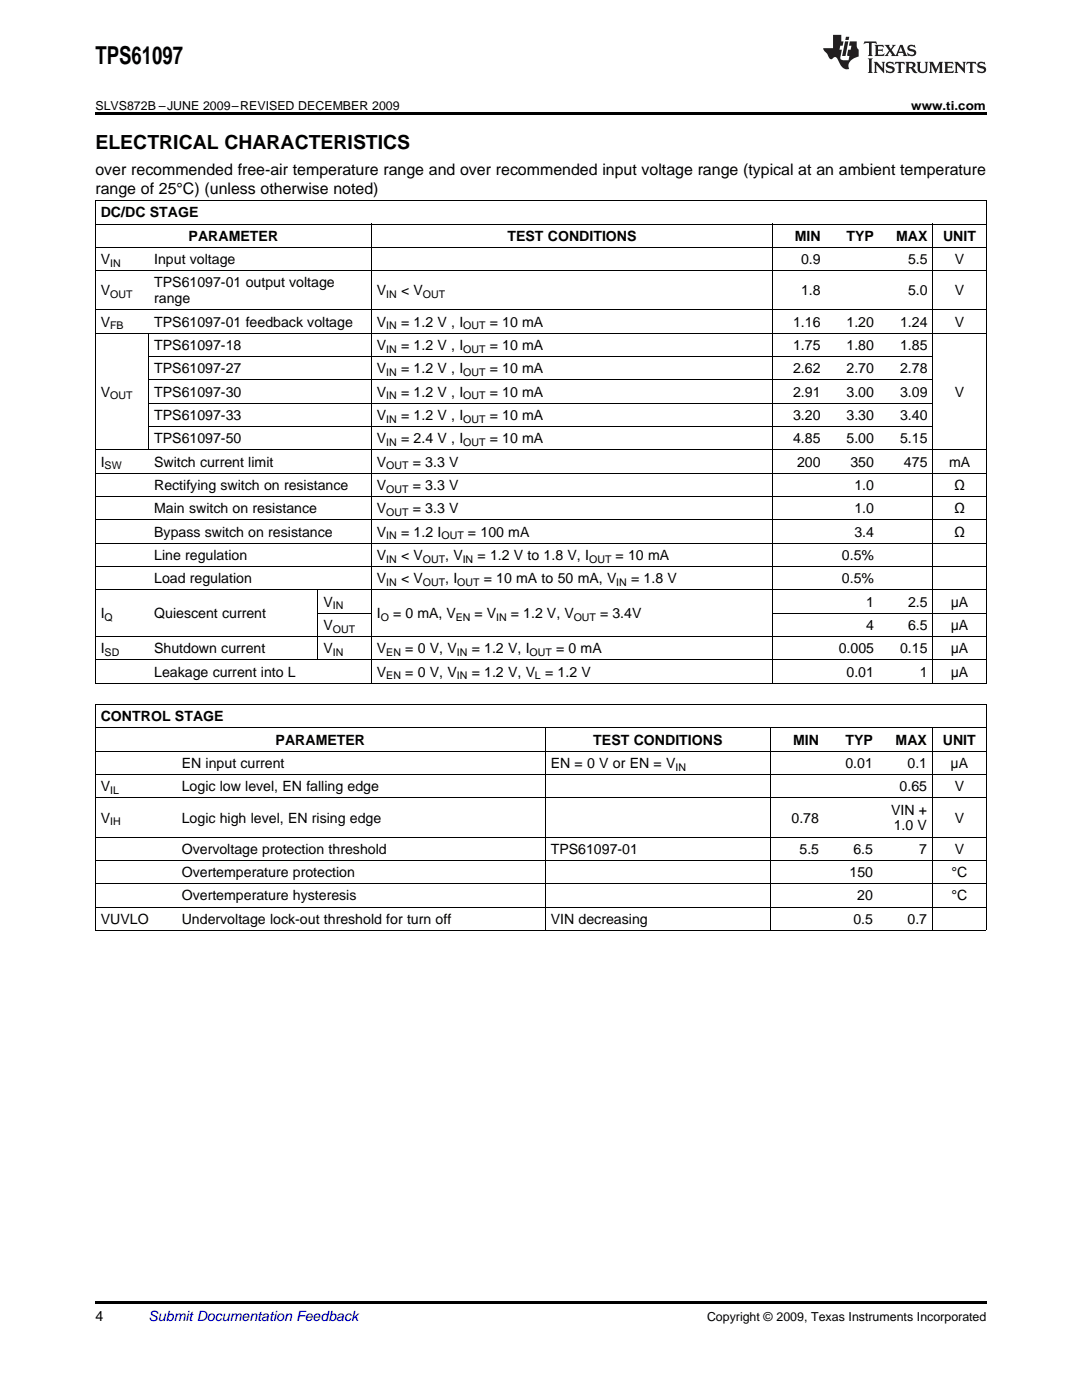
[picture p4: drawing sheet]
<svg xmlns="http://www.w3.org/2000/svg" width="216mm" height="279mm" viewBox="0 0 216 279" stroke-linecap="round" stroke-linejoin="round" font-family="sans-serif">
<defs><g id="words">
<text font-size="4.9" x="19" y="12.8">TPS61097</text>
<text font-size="3.9" x="19" y="29.7">ELECTRICAL CHARACTERISTICS</text>
<g font-size="3.2">
<text x="19" y="34.9">over recommended free-air temperature range and over recommended input voltage range (typical at an ambient temperature</text>
<text x="19" y="38.7">range of 25°C) (unless otherwise noted)</text>
</g>
<g font-size="2.8">
<text x="20.1" y="43.4">DC/DC STAGE</text>
<text x="20.1" y="52.7">V</text>
<text x="30.8" y="52.7">Input voltage</text>
<text x="37.6" y="48">PARAMETER</text>
<text x="101.2" y="48">TEST CONDITIONS</text>
<text x="158.6" y="48">MIN</text>
<text x="159.8" y="52.7">0.9</text>
<text x="168.9" y="48">TYP</text>
<text x="178.8" y="48">MAX</text>
<text x="181.2" y="52.7">5.5</text>
<text x="188.2" y="48">UNIT</text>
<text x="190.5" y="52.7">V</text>
<text x="20.1" y="58.9">V</text>
<text x="30.8" y="57.4">TPS61097-01 output voltage</text>
<text x="75.2" y="58.9">V</text>
<text x="80" y="58.9">&lt; V</text>
<text x="159.8" y="58.9">1.8</text>
<text x="181.2" y="58.9">5.0</text>
<text x="190.5" y="58.9">V</text>
<text x="20.1" y="65.2">V</text>
<text x="30.8" y="60.5">range</text>
<text x="30.8" y="65.2">TPS61097-01 feedback voltage</text>
<text x="75.2" y="65.2">V</text>
<text x="80" y="65.2">= 1.2 V , I</text>
<text x="97.7" y="65.2">= 10 mA</text>
<text x="158.3" y="65.2">1.16</text>
<text x="168.9" y="65.2">1.20</text>
<text x="179.6" y="65.2">1.24</text>
<text x="190.5" y="65.2">V</text>
<text x="30.8" y="69.8">TPS61097-18</text>
<text x="75.2" y="69.8">V</text>
<text x="80" y="69.8">= 1.2 V , I</text>
<text x="97.7" y="69.8">= 10 mA</text>
<text x="158.3" y="69.8">1.75</text>
<text x="168.9" y="69.8">1.80</text>
<text x="179.6" y="69.8">1.85</text>
<text x="30.8" y="74.5">TPS61097-27</text>
<text x="75.2" y="74.5">V</text>
<text x="80" y="74.5">= 1.2 V , I</text>
<text x="97.7" y="74.5">= 10 mA</text>
<text x="158.3" y="74.5">2.62</text>
<text x="168.9" y="74.5">2.70</text>
<text x="179.6" y="74.5">2.78</text>
<text x="20.1" y="79.2">V</text>
<text x="30.8" y="79.2">TPS61097-30</text>
<text x="30.8" y="83.8">TPS61097-33</text>
<text x="75.2" y="79.2">V</text>
<text x="75.2" y="83.8">V</text>
<text x="80" y="79.2">= 1.2 V , I</text>
<text x="80" y="83.8">= 1.2 V , I</text>
<text x="97.7" y="79.2">= 10 mA</text>
<text x="97.7" y="83.8">= 10 mA</text>
<text x="158.3" y="79.2">2.91</text>
<text x="158.3" y="83.8">3.20</text>
<text x="168.9" y="79.2">3.00</text>
<text x="168.9" y="83.8">3.30</text>
<text x="179.6" y="79.2">3.09</text>
<text x="179.6" y="83.8">3.40</text>
<text x="190.5" y="79.2">V</text>
<text x="30.8" y="88.5">TPS61097-50</text>
<text x="75.2" y="88.5">V</text>
<text x="80" y="88.5">= 2.4 V , I</text>
<text x="97.7" y="88.5">= 10 mA</text>
<text x="158.3" y="88.5">4.85</text>
<text x="168.9" y="88.5">5.00</text>
<text x="179.6" y="88.5">5.15</text>
<text x="20.1" y="93.1">I</text>
<text x="30.8" y="93.1">Switch current limit</text>
<text x="75.2" y="93.1">V</text>
<text x="82.4" y="93.1">= 3.3 V</text>
<text x="159" y="93.1">200</text>
<text x="169.7" y="93.1">350</text>
<text x="180.4" y="93.1">475</text>
<text x="189.4" y="93.1">mA</text>
<text x="30.8" y="97.8">Rectifying switch on resistance</text>
<text x="75.2" y="97.8">V</text>
<text x="82.4" y="97.8">= 3.3 V</text>
<text x="170.5" y="97.8">1.0</text>
<text x="190.4" y="97.8">Ω</text>
<text x="30.8" y="102.4">Main switch on resistance</text>
<text x="30.8" y="107.1">Bypass switch on resistance</text>
<text x="75.2" y="102.4">V</text>
<text x="75.2" y="107.1">V</text>
<text x="80" y="107.1">= 1.2 I</text>
<text x="82.4" y="102.4">= 3.3 V</text>
<text x="93.4" y="107.1">= 100 mA</text>
<text x="170.5" y="102.4">1.0</text>
<text x="170.5" y="107.1">3.4</text>
<text x="190.4" y="102.4">Ω</text>
<text x="190.4" y="107.1">Ω</text>
<text x="30.8" y="111.8">Line regulation</text>
<text x="75.2" y="111.8">V</text>
<text x="80" y="111.8">&lt; V</text>
<text x="88.9" y="111.8">, V</text>
<text x="95.3" y="111.8">= 1.2 V to 1.8 V, I</text>
<text x="122.8" y="111.8">= 10 mA</text>
<text x="168" y="111.8">0.5%</text>
<text x="30.8" y="116.4">Load regulation</text>
<text x="75.2" y="116.4">V</text>
<text x="80" y="116.4">&lt; V</text>
<text x="88.9" y="116.4">, I</text>
<text x="96.5" y="116.4">= 10 mA to 50 mA, V</text>
<text x="125.9" y="116.4">= 1.8 V</text>
<text x="168" y="116.4">0.5%</text>
<text x="20.1" y="123.4">I</text>
<text x="30.8" y="123.4">Quiescent current</text>
<text x="64.6" y="121.1">V</text>
<text x="64.6" y="125.7">V</text>
<text x="75.2" y="123.4">I</text>
<text x="78.4" y="123.4">= 0 mA, V</text>
<text x="94.7" y="123.4">= V</text>
<text x="101.9" y="123.4">= 1.2 V, V</text>
<text x="119.7" y="123.4">= 3.4V</text>
<text x="172.8" y="121.1">1</text>
<text x="172.8" y="125.7">4</text>
<text x="181.2" y="121.1">2.5</text>
<text x="181.2" y="125.7">6.5</text>
<text x="189.7" y="121.1">μA</text>
<text x="189.7" y="125.7">μA</text>
<text x="20.1" y="130.4">I</text>
<text x="30.8" y="130.4">Shutdown current</text>
<text x="64.6" y="130.4">V</text>
<text x="75.2" y="130.4">V</text>
<text x="80.9" y="130.4">= 0 V, V</text>
<text x="94.1" y="130.4">= 1.2 V, I</text>
<text x="110.9" y="130.4">= 0 mA</text>
<text x="167.4" y="130.4">0.005</text>
<text x="179.6" y="130.4">0.15</text>
<text x="189.7" y="130.4">μA</text>
<text x="30.8" y="135">Leakage current into L</text>
<text x="75.2" y="135">V</text>
<text x="80.9" y="135">= 0 V, V</text>
<text x="94.1" y="135">= 1.2 V, V</text>
<text x="108.8" y="135">= 1.2 V</text>
<text x="168.9" y="135">0.01</text>
<text x="183.5" y="135">1</text>
<text x="189.7" y="135">μA</text>
<text x="20.1" y="143.9">CONTROL STAGE</text>
<text x="55" y="148.6">PARAMETER</text>
<text x="118.4" y="148.6">TEST CONDITIONS</text>
<text x="158.3" y="148.6">MIN</text>
<text x="168.7" y="148.6">TYP</text>
<text x="178.7" y="148.6">MAX</text>
<text x="188.1" y="148.6">UNIT</text>
<text x="36.3" y="153.2">EN input current</text>
<text x="109.9" y="153.2">EN = 0 V or EN = V</text>
<text x="168.7" y="153.2">0.01</text>
<text x="181.1" y="153.2">0.1</text>
<text x="189.7" y="153.2">μA</text>
<text x="20.1" y="157.9">V</text>
<text x="36.3" y="157.9">Logic low level, EN falling edge</text>
<text x="179.5" y="157.9">0.65</text>
<text x="190.5" y="157.9">V</text>
<text x="20.1" y="164.1">V</text>
<text x="36.3" y="164.1">Logic high level, EN rising edge</text>
<text x="157.9" y="164.1">0.78</text>
<text x="177.8" y="162.6">VIN +</text>
<text x="178.3" y="165.7">1.0 V</text>
<text x="190.5" y="164.1">V</text>
<text x="36.3" y="170.4">Overvoltage protection threshold</text>
<text x="109.9" y="170.4">TPS61097-01</text>
<text x="159.5" y="170.4">5.5</text>
<text x="170.3" y="170.4">6.5</text>
<text x="183.4" y="170.4">7</text>
<text x="190.5" y="170.4">V</text>
<text x="36.3" y="175">Overtemperature protection</text>
<text x="36.3" y="179.7">Overtemperature hysteresis</text>
<text x="169.5" y="175">150</text>
<text x="171.1" y="179.7">20</text>
<text x="189.8" y="175">°C</text>
<text x="189.8" y="179.7">°C</text>
<text x="20.1" y="184.4">VUVLO</text>
<text x="36.3" y="184.4">Undervoltage lock-out threshold for turn off</text>
<text x="109.9" y="184.4">VIN decreasing</text>
<text x="170.3" y="184.4">0.5</text>
<text x="181.1" y="184.4">0.7</text>
<text x="19" y="263.6">4</text>
</g>
<text font-size="2.8" fill="#0000c8" x="29.6" y="263.6">Submit Documentation Feedback</text>
<g font-size="2.5">
<text x="19" y="21.9">SLVS872B –JUNE 2009–REVISED DECEMBER 2009</text>
<text x="181.8" y="21.9">www.ti.com</text>
<text x="141.1" y="263.6">Copyright © 2009, Texas Instruments Incorporated</text>
</g>
<g font-size="2.1">
<text x="22" y="53.3">IN</text>
<text x="22" y="59.5">OUT</text>
<text x="77.1" y="59.5">IN</text>
<text x="84.4" y="59.5">OUT</text>
<text x="22" y="65.8">FB</text>
<text x="77.1" y="65.8">IN</text>
<text x="92.4" y="65.8">OUT</text>
<text x="77.1" y="70.4">IN</text>
<text x="92.4" y="70.4">OUT</text>
<text x="77.1" y="75.1">IN</text>
<text x="92.4" y="75.1">OUT</text>
<text x="22" y="79.7">OUT</text>
<text x="77.1" y="79.7">IN</text>
<text x="92.4" y="79.7">OUT</text>
<text x="77.1" y="84.4">IN</text>
<text x="77.1" y="89">IN</text>
<text x="92.4" y="84.4">OUT</text>
<text x="92.4" y="89">OUT</text>
<text x="20.9" y="93.7">SW</text>
<text x="77.1" y="93.7">OUT</text>
<text x="77.1" y="98.4">OUT</text>
<text x="77.1" y="103">OUT</text>
<text x="77.1" y="107.7">IN</text>
<text x="88.1" y="107.7">OUT</text>
<text x="77.1" y="112.3">IN</text>
<text x="84.4" y="112.3">OUT</text>
<text x="92.3" y="112.3">IN</text>
<text x="117.5" y="112.3">OUT</text>
<text x="77.1" y="117">IN</text>
<text x="84.4" y="117">OUT</text>
<text x="91.2" y="117">OUT</text>
<text x="123" y="117">IN</text>
<text x="20.9" y="124">Q</text>
<text x="66.4" y="121.6">IN</text>
<text x="76" y="124">O</text>
<text x="90.9" y="124">EN</text>
<text x="99" y="124">IN</text>
<text x="114.5" y="124">OUT</text>
<text x="20.9" y="131">SD</text>
<text x="66.4" y="126.3">OUT</text>
<text x="66.4" y="131">IN</text>
<text x="77.1" y="131">EN</text>
<text x="91.2" y="131">IN</text>
<text x="105.7" y="131">OUT</text>
<text x="77.1" y="135.6">EN</text>
<text x="91.2" y="135.6">IN</text>
<text x="106.8" y="135.6">L</text>
<text x="134.8" y="153.8">IN</text>
<text x="22" y="158.5">IL</text>
<text x="22" y="164.7">IH</text>
</g>
</g></defs>
<g fill="#231f20">
<path d="M172.5 8.3l-.1 .5 .4-.2h.6v.1v2.1l-.2 .4h.9l-.2-.4v-2.1l.1-.1h.5l.5 .2-.2-.5zM174.5 9l.2 .3v1.5l-.2 .4h1.8l.2-.6a1.04 1.04 0 0 1-1.3 .2v-.7h.6l.3 .2v-.6l-.3 .2h-.6v-.6l.8-.1 .4 .3-.2-.5zM176.5 9l.9 1.1-.9 1.1h.8l-.2-.2 .4-.7 .5 .7-.2 .2h1.5l-.2-.2 .2-.4h.9l.1 .4-.2 .2h1l-.3-.3-.7-1.9h-.5l-.9 2-.8-1 .9-1h-.8l.1 .3-.4 .5-.3-.6 .1-.2zM179.7 9.3l.4 1h-.7zM181.3 9.1a.63 .63 0 0 0-.2 .7 .63 .63 0 0 0 .6 .4l.6 .2 .1 .2a.75 .75 0 0 1-.7 .4 .75 .75 0 0 1-.6-.5l.1 .7 .1-.1a1.11 1.11 0 0 0 1.5-.6 1.13 1.13 0 0 0-1.2-.8l-.1-.4a1.04 1.04 0 0 1 1.2 .2l-.2-.5-.2 .1-.4-.2zM173.2 11.7l.2 .3v2.2l-.2 .4h1l-.3-.4v-2.2l.3-.3zM174.3 12.3l.3 .4v1.5l-.3 .4h.8l-.2-.4v-1.3l1.5 1.7v-1.9l.2-.4h-.7l.2 .4v.9l-1.1-1.3zM177 12.5a.62 .62 0 0 0-.2 .7 .62 .62 0 0 0 .6 .4l.6 .1 .1 .3a.76 .76 0 0 1-.7 .3 .76 .76 0 0 1-.7-.4l.2 .7 .1-.1a1.11 1.11 0 0 0 1.5-.6 1.13 1.13 0 0 0-1.2-.8l-.1-.4a1.04 1.04 0 0 1 1.2 .2l-.2-.6-.2 .1-.5-.1zM178.7 12.3l-.2 .7a.61 .61 0 0 1 .8-.4v1.6l-.2 .4h.9l-.2-.4v-1.6a.63 .63 0 0 1 .7 .4l-.1-.7zM180.6 12.3l.3 .4v1.5l-.3 .4h1l-.2-.2-.1-.8 .6 .2a.76 .76 0 0 0 1.2 .7l-1-1a.58 .58 0 0 0 .6-.5 .58 .58 0 0 0-.5-.6zM181.4 12.7l.1-.1a.45 .45 0 0 1 .5 .1 .45 .45 0 0 1 .1 .5l-.8 .2zM182.9 12.3l.2 .2a2.17 2.17 0 0 0 .3 1.9 .99 .99 0 0 0 1.6-.6v-1.1l.2-.4h-.7l.2 .2a1.92 1.92 0 0 1-.2 1.8 .6 .6 0 0 1-.9-.5v-1.1l.2-.4zM185.4 12.3l.2 .4v1.5l-.2 .4h.7l-.2-.4v-1.4l.8 1.8 .8-1.8v1.4l-.2 .4h.9l-.2-.4v-1.5l.2-.4h-.8l-.6 1.5-.6-1.5zM188.4 12.3l.2 .4v1.5l-.2 .4h1.8l.1-.6a1.04 1.04 0 0 1-1.2 .2v-.7h.5l.4 .2v-.6l-.4 .2h-.5v-.7h.8l.3 .3-.1-.6zM190.5 12.3l.2 .4v1.5l-.2 .4h.7l-.2-.4v-1.3l1.5 1.7v-1.9l.2-.4h-.7l.2 .4v.9l-1.1-1.3zM192.9 12.3l-.1 .7a.61 .61 0 0 1 .7-.4l.1 1.6-.3 .4h1l-.3-.4 .1-1.6a.63 .63 0 0 1 .7 .4l-.1-.7zM195.2 12.5a.62 .62 0 0 0-.2 .7 .62 .62 0 0 0 .6 .4l.6 .1 .1 .3a.76 .76 0 0 1-.7 .3 .76 .76 0 0 1-.6-.4l.1 .7 .1-.1a1.11 1.11 0 0 0 1.6-.6 1.13 1.13 0 0 0-1.3-.8l-.1-.4a1.04 1.04 0 0 1 1.2 .2l-.1-.6-.2 .1-.5-.1z"/>
<path d="M166.2 7v2.6h-1.9v.4l.8 .9a.91 .91 0 0 0 1 .9 .56 .56 0 0 1 .5-.4 .56 .56 0 0 1 .5 .3l.4 .8a1.53 1.53 0 0 0 1.9 1.2 1.54 1.54 0 0 1 1-2.1l.9-.3v-1.4a1.52 1.52 0 0 1-.4-1.6h-1.3l-.2 .8h.5l-.2 .8h-.5l-.1 1v.2l.4 .1-.2 .8a1.93 1.93 0 0 1-1.6-.2l.3-1.9h-.5l.2-.8h.4l.2-.8h-.4v-1.3zM168.6 8.3l-.6 2.9h.7l.6-2.9zM168.8 7.3l-.1 .7h.6l.2-.7z"/>
</g>
<path d="M19 22.5h177.8v.5h-177.8zM19 259.7h177.8v.5h-177.8z" fill="#000"/>
<g fill="none" stroke="#000" stroke-width=".2">
<path d="M19 54h177.8M19 49.4h177.8M19 44.7h177.8M19 40.1h177.8M19.1 40v96.3M74.1 44.7v91.6M154.1 44.7v91.6M186.1 44.7v91.6M196.8 40v96.3M19 66.5h177.8M19 61.9h177.8M29.7 66.5v23.2"/>
<path d="M29.7 75.8h156.5M29.7 71.2h156.5M19 99.1h177.8M19 94.5h177.8M19 89.8h177.8M29.7 85.1h156.5M29.7 80.5h156.5M19 117.7h177.8M19 113.1h177.8M19 108.4h177.8M19 103.8h177.8M63.4 117.7v14"/>
<path d="M19 136.4h177.8M19 131.7h177.8M19 127.1h177.8M63.5 122.4h10.7M154.2 122.4h42.6M19 159.2h177.8M19 154.6h177.8M19 149.9h177.8M19 145.3h177.8M19 140.6h177.8M19.1 140.5v45.1M108.8 145.2v40.4"/>
<path d="M153.7 145.2v40.4M186 145.2v40.4M196.8 140.5v45.1M19 176.4h177.8M19 171.7h177.8M19 167.1h177.8M19 185.7h177.8M19 181h177.8"/>
</g>
<use href="#words"/>
</svg>
